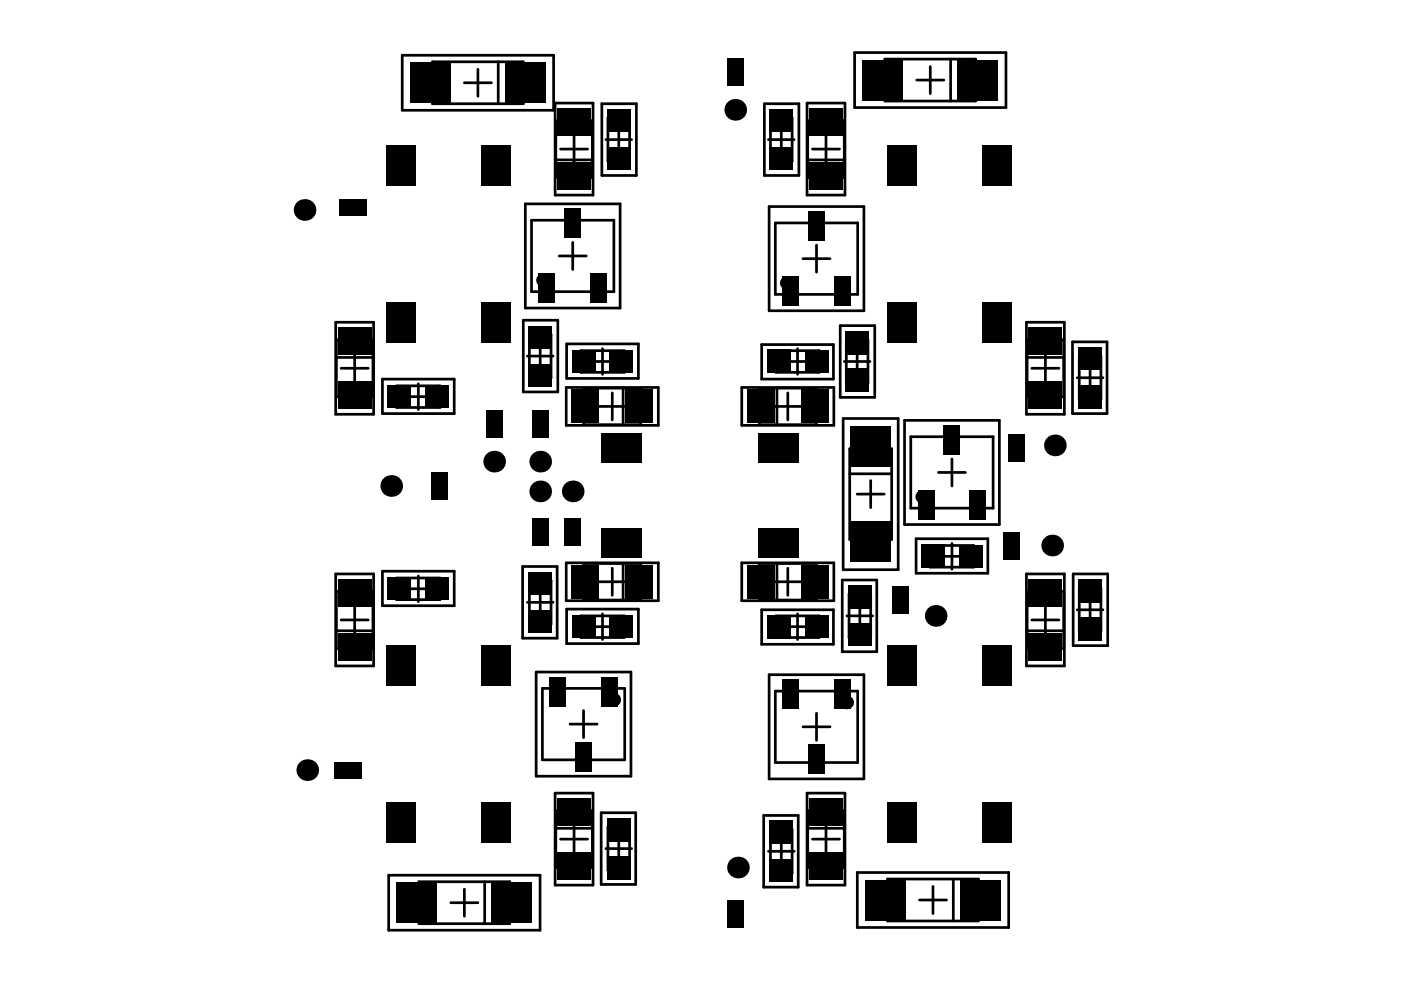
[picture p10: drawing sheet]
<svg xmlns="http://www.w3.org/2000/svg" width="297mm" height="210mm" viewBox="0 0 297 210" stroke-linecap="round" stroke-linejoin="round" font-family="sans-serif">
<g fill="none" stroke="#000" stroke-width=".57">
<path d="M85.3 11.7h32.1v11.7h-32.1zM91.7 13.1h19.2v8.9h-19.2zM98.5 17.5h5.7M101.3 14.7v5.7M105.6 13.1v8.9M181.2 11.1h32.1v11.7h-32.1zM187.6 12.5h19.3v8.9h-19.3zM194.4 17h5.7M197.2 14.1v5.7M201.5 12.5v8.9M117.7 21.9h8v19.5h-8zM117.8 25.6h7.8v12h-7.8z"/>
<path d="M117.8 33.9h7.8M118.8 31.6h5.8M121.7 28.7v5.8M127.6 22h7.3v15.2h-7.3zM128.5 29.6h5.4M128.9 25h4.6v9.2h-4.6zM131.2 26.9v5.4M162.1 22h7.3v15.2h-7.3zM162.9 29.6h5.5M163.4 25h4.5v9.2h-4.5zM165.7 26.9v5.4M171.1 21.9h8v19.5h-8z"/>
<path d="M171.3 25.6h7.7v12h-7.7zM171.3 33.9h7.7M172.3 31.6h5.7M175.1 28.7v5.8M111.4 43.2h20.1v22.1h-20.1zM112.7 46.7h17.5v15.1h-17.5zM118.6 54.3h5.7M121.4 51.4v5.7M163.1 43.8h20.1v22.1h-20.1zM164.4 47.3h17.4v15.1h-17.4zM170.2 54.8h5.8M173.1 52v5.7"/>
<path d="M71.2 68.3h8v19.5h-8zM71.3 72.1h7.8v12h-7.8zM71.3 75.8h7.8M72.3 78.1h5.8M75.2 75.2v5.7M110.9 67.9h7.4v15.2h-7.4zM111.8 75.5h5.5M112.2 70.9h4.6v9.2h-4.6zM114.5 72.8v5.4M120.1 72.9h15.3v7.3h-15.3zM123.2 74.4h9.1v4.5h-9.1zM125 76.6h5.5"/>
<path d="M127.7 73.9v5.5M161.5 73.1h15.2v7.3h-15.2zM164.5 74.4h9.2v4.5h-9.2zM166.4 76.6h5.4M169.1 73.9v5.5M178.1 69h7.4v15.2h-7.4zM179 76.6h5.5M179.4 72.1h4.6v9.1h-4.6zM181.7 73.9v5.5M217.6 68.3h8.1v19.5h-8.1zM217.8 72.1h7.7v12h-7.7zM217.8 75.8h7.7"/>
<path d="M218.8 78.1h5.7M221.6 75.2v5.7M227.4 72.5h7.3v15.2h-7.3zM228.8 75.5h4.6v9.2h-4.6zM231.1 77.4v5.4M81.1 80.4h15.2v7.3h-15.2zM84.1 81.8h9.2v4.6h-9.2zM86 84.1h5.4M88.7 81.4v5.4M120 82.2h19.6v8h-19.6zM123.8 82.3h12v7.7h-12zM126.9 86.2h5.8"/>
<path d="M129.8 83.3v5.7M132.1 82.3v7.7M157.3 82.2h19.5v8h-19.5zM161 82.3h12.1v7.7h-12.1zM164.2 86.2h5.7M164.7 82.3v7.7M167 83.3v5.7M178.8 88.7h11.6v32.1h-11.6zM180.2 95.1h8.9v19.3h-8.9zM191.8 89.1h20.1v22.1h-20.1zM193.1 92.6h17.5v15.1h-17.5zM201.8 97.3v5.7"/>
<path d="M228.4 80.1h5.5M120 119.3h19.6v8.1h-19.6zM123.8 119.5h12v7.7h-12zM132.1 119.5v7.7M157.3 119.3h19.5v8.1h-19.5zM161 119.5h12.1v7.7h-12.1zM164.7 119.5v7.7M180.2 100.5h8.9M181.7 104.8h5.8M184.6 101.9v5.7M194.2 114.2h15.2v7.3h-15.2zM197.2 115.7h9.2v4.6h-9.2z"/>
<path d="M199 100.2h5.7M199.1 118h5.5M201.8 115.2v5.5M71.2 121.7h8v19.5h-8zM71.3 125.4h7.8v12.1h-7.8zM71.3 133.7h7.8M72.3 131.4h5.8M75.2 128.6v5.7M81.1 121.1h15.2v7.3h-15.2zM84.1 122.5h9.2v4.6h-9.2zM86 124.8h5.4M88.7 122.1v5.5"/>
<path d="M110.8 120.1h7.3v15.2h-7.3zM111.8 127.7h5.5M112.2 123.1h4.6v9.2h-4.6zM114.5 125v5.4M120.1 129.1h15.3v7.4h-15.3zM123.2 130.6h9.1v4.6h-9.1zM125 132.9h5.5M126.9 123.4h5.8M127.7 130.1v5.5M129.8 120.5v5.7M161.5 129.3h15.2v7.3h-15.2zM164.2 123.4h5.7"/>
<path d="M164.5 130.6h9.2v4.6h-9.2zM166.4 132.9h5.4M167 120.5v5.7M169.1 130.1v5.5M178.6 123h7.3v15.2h-7.3zM179.6 130.6h5.4M180 126h4.6v9.2h-4.6zM182.3 127.9v5.4M217.6 121.7h8.1v19.5h-8.1zM217.8 125.4h7.7v12.1h-7.7zM217.8 133.7h7.7M218.8 131.4h5.7"/>
<path d="M221.6 128.6v5.7M227.5 121.7h7.4v15.2h-7.4zM228.4 129.3h5.5M228.8 124.7h4.6v9.2h-4.6zM231.1 126.6v5.4M113.7 142.5h20.1v22.1h-20.1zM115 146h17.5v15.1h-17.5zM120.9 153.5h5.7M123.7 150.7v5.7M163.1 143.1h20.1v22h-20.1zM164.4 146.5h17.4v15.2h-17.4zM170.2 154.1h5.8"/>
<path d="M173.1 151.2v5.8M117.7 168.2h8v19.5h-8zM117.8 171.9h7.8v12h-7.8zM117.8 175.6h7.8M118.8 177.9h5.8M121.7 175v5.8M127.5 172.3h7.3v15.2h-7.3zM128.5 179.9h5.4M128.9 175.3h4.6v9.2h-4.6zM131.2 177.2v5.4M161.9 172.9h7.3v15.2h-7.3zM163.4 175.9h4.5v9.2h-4.5z"/>
<path d="M165.7 177.8v5.4M171.1 168.2h8v19.5h-8zM171.3 171.9h7.7v12h-7.7zM171.3 175.6h7.7M172.3 177.9h5.7M175.1 175v5.8M82.4 185.6h32.1v11.6h-32.1zM88.8 187h19.3v8.8h-19.3zM95.6 191.4h5.7M98.5 188.5v5.8M102.8 187v8.8M162.9 180.5h5.5"/>
<path d="M181.8 185h32.1v11.7h-32.1zM188.2 186.4h19.2v8.9h-19.2zM194.9 190.8h5.8M197.8 188v5.7M202.1 186.4v8.9"/>
</g>
<g fill="#000">
<circle cx="155.9" cy="23.3" r="2.3"/>
<circle cx="64.6" cy="44.5" r="2.3"/>
<circle cx="115.1" cy="59.4" r="1.44"/>
<circle cx="166.8" cy="60" r="1.44"/>
<circle cx="104.8" cy="97.9" r="2.3"/>
<circle cx="114.5" cy="97.9" r="2.3"/>
<circle cx="223.7" cy="94.4" r="2.3"/>
<circle cx="82.9" cy="103" r="2.3"/>
<circle cx="114.5" cy="104.2" r="2.3"/>
<circle cx="121.4" cy="104.2" r="2.3"/>
<circle cx="195.5" cy="105.3" r="1.44"/>
<circle cx="223.1" cy="115.7" r="2.3"/>
<circle cx="198.4" cy="130.6" r="2.3"/>
<circle cx="130" cy="148.4" r="1.44"/>
<circle cx="179.4" cy="148.9" r="1.44"/>
<circle cx="65.1" cy="163.3" r="2.3"/>
<circle cx="156.5" cy="183.9" r="2.3"/>
</g>
<g fill="#000">
<path d="M87 13.2h8.6v8.7h-8.6z" fill-rule="evenodd"/>
<path d="M107.1 13.2h8.6v8.7h-8.6z" fill-rule="evenodd"/>
<path d="M154.2 12.4h3.4v5.7h-3.4z" fill-rule="evenodd"/>
<path d="M182.9 12.7h8.6v8.6h-8.6z" fill-rule="evenodd"/>
<path d="M203 12.7h8.6v8.6h-8.6z" fill-rule="evenodd"/>
<path d="M81.8 30.7h6.3v8.7h-6.3z" fill-rule="evenodd"/>
<path d="M101.9 30.7h6.3v8.7h-6.3z" fill-rule="evenodd"/>
<path d="M118.1 34.5h7.2v5.7h-7.2z" fill-rule="evenodd"/>
<path d="M118.1 23h7.2v5.7h-7.2z" fill-rule="evenodd"/>
<path d="M128.8 31.2h4.8v4.9h-4.8z" fill-rule="evenodd"/>
<path d="M128.8 23.1h4.8v4.9h-4.8z" fill-rule="evenodd"/>
<path d="M163.2 31.2h4.9v4.9h-4.9z" fill-rule="evenodd"/>
<path d="M163.2 23.1h4.9v4.9h-4.9z" fill-rule="evenodd"/>
<path d="M171.5 34.5h7.2v5.7h-7.2z" fill-rule="evenodd"/>
<path d="M171.5 23h7.2v5.7h-7.2z" fill-rule="evenodd"/>
<path d="M188 30.7h6.4v8.7h-6.4z" fill-rule="evenodd"/>
<path d="M208.1 30.7h6.4v8.7h-6.4z" fill-rule="evenodd"/>
<path d="M72 42.2h5.8v3.5h-5.8z" fill-rule="evenodd"/>
<path d="M119.7 44.2h3.5v6.3h-3.5z" fill-rule="evenodd"/>
<path d="M171.4 44.8h3.4v6.3h-3.4z" fill-rule="evenodd"/>
<path d="M71.6 69.5h7.2v5.7h-7.2z" fill-rule="evenodd"/>
<path d="M81.8 64h6.3v8.6h-6.3z" fill-rule="evenodd"/>
<path d="M101.9 64h6.3v8.6h-6.3z" fill-rule="evenodd"/>
<path d="M112.1 69h4.9v4.9h-4.9z" fill-rule="evenodd"/>
<path d="M114.2 58h3.5v6.3h-3.5z" fill-rule="evenodd"/>
<path d="M121.3 74.2h4.9v4.9h-4.9z" fill-rule="evenodd"/>
<path d="M125.2 58h3.4v6.3h-3.4z" fill-rule="evenodd"/>
<path d="M129.3 74.2h4.9v4.9h-4.9z" fill-rule="evenodd"/>
<path d="M162.6 74.2h4.9v4.9h-4.9z" fill-rule="evenodd"/>
<path d="M165.9 58.6h3.5v6.3h-3.5z" fill-rule="evenodd"/>
<path d="M170.7 74.2h4.9v4.9h-4.9z" fill-rule="evenodd"/>
<path d="M176.8 58.6h3.5v6.3h-3.5z" fill-rule="evenodd"/>
<path d="M179.3 70.2h4.9v4.9h-4.9z" fill-rule="evenodd"/>
<path d="M188 64h6.4v8.6h-6.4z" fill-rule="evenodd"/>
<path d="M208.1 64h6.4v8.6h-6.4z" fill-rule="evenodd"/>
<path d="M218.1 69.5h7.1v5.7h-7.1z" fill-rule="evenodd"/>
<path d="M228.7 73.6h4.9v4.9h-4.9z" fill-rule="evenodd"/>
<path d="M71.6 81h7.2v5.7h-7.2z" fill-rule="evenodd"/>
<path d="M82.2 81.7h4.9v4.8h-4.9z" fill-rule="evenodd"/>
<path d="M90.3 81.7h4.9v4.8h-4.9z" fill-rule="evenodd"/>
<path d="M103.1 87h3.4v5.7h-3.4z" fill-rule="evenodd"/>
<path d="M112.8 87h3.5v5.7h-3.5z" fill-rule="evenodd"/>
<path d="M112.1 77.1h4.9v4.9h-4.9z" fill-rule="evenodd"/>
<path d="M121.2 82.6h5.7v7.2h-5.7z" fill-rule="evenodd"/>
<path d="M127.5 91.9h8.6v6.3h-8.6z" fill-rule="evenodd"/>
<path d="M132.7 82.6h5.7v7.2h-5.7z" fill-rule="evenodd"/>
<path d="M160.8 91.9h8.6v6.3h-8.6z" fill-rule="evenodd"/>
<path d="M158.4 82.6h5.8v7.2h-5.8z" fill-rule="evenodd"/>
<path d="M169.9 82.6h5.7v7.2h-5.7z" fill-rule="evenodd"/>
<path d="M180.3 90.4h8.6v8.6h-8.6z" fill-rule="evenodd"/>
<path d="M179.3 78.2h4.9v4.9h-4.9z" fill-rule="evenodd"/>
<path d="M200.1 90.1h3.5v6.3h-3.5z" fill-rule="evenodd"/>
<path d="M213.9 92.1h3.4v5.8h-3.4z" fill-rule="evenodd"/>
<path d="M218.1 81h7.1v5.7h-7.1z" fill-rule="evenodd"/>
<path d="M228.7 81.7h4.9v4.8h-4.9z" fill-rule="evenodd"/>
<path d="M91.6 100.2h3.4v5.7h-3.4z" fill-rule="evenodd"/>
<path d="M112.8 109.9h3.5v5.8h-3.5z" fill-rule="evenodd"/>
<path d="M119.7 109.9h3.5v5.8h-3.5z" fill-rule="evenodd"/>
<path d="M127.5 111.9h8.6v6.3h-8.6z" fill-rule="evenodd"/>
<path d="M160.8 111.9h8.6v6.3h-8.6z" fill-rule="evenodd"/>
<path d="M158.4 119.8h5.8v7.1h-5.8z" fill-rule="evenodd"/>
<path d="M169.9 119.8h5.7v7.1h-5.7z" fill-rule="evenodd"/>
<path d="M180.3 110.5h8.6v8.6h-8.6z" fill-rule="evenodd"/>
<path d="M194.7 103.9h3.4v6.3h-3.4z" fill-rule="evenodd"/>
<path d="M195.4 115.5h4.9v4.9h-4.9z" fill-rule="evenodd"/>
<path d="M203.4 115.5h4.9v4.9h-4.9z" fill-rule="evenodd"/>
<path d="M205.6 103.9h3.4v6.3h-3.4z" fill-rule="evenodd"/>
<path d="M212.7 112.8h3.5v5.7h-3.5z" fill-rule="evenodd"/>
<path d="M71.6 134.3h7.2v5.7h-7.2z" fill-rule="evenodd"/>
<path d="M71.6 122.8h7.2v5.8h-7.2z" fill-rule="evenodd"/>
<path d="M82.2 122.4h4.9v4.9h-4.9z" fill-rule="evenodd"/>
<path d="M81.8 136.9h6.3v8.6h-6.3z" fill-rule="evenodd"/>
<path d="M90.3 122.4h4.9v4.9h-4.9z" fill-rule="evenodd"/>
<path d="M101.9 136.9h6.3v8.6h-6.3z" fill-rule="evenodd"/>
<path d="M112.1 129.3h4.9v4.9h-4.9z" fill-rule="evenodd"/>
<path d="M112.1 121.3h4.9v4.8h-4.9z" fill-rule="evenodd"/>
<path d="M121.2 119.8h5.7v7.1h-5.7z" fill-rule="evenodd"/>
<path d="M121.3 130.4h4.9v4.9h-4.9z" fill-rule="evenodd"/>
<path d="M132.7 119.8h5.7v7.1h-5.7z" fill-rule="evenodd"/>
<path d="M129.3 130.4h4.9v4.9h-4.9z" fill-rule="evenodd"/>
<path d="M162.6 130.4h4.9v4.9h-4.9z" fill-rule="evenodd"/>
<path d="M170.7 130.4h4.9v4.9h-4.9z" fill-rule="evenodd"/>
<path d="M179.9 124.1h4.8v4.9h-4.8z" fill-rule="evenodd"/>
<path d="M179.9 132.2h4.8v4.8h-4.8z" fill-rule="evenodd"/>
<path d="M189.2 124.3h3.4v5.7h-3.4z" fill-rule="evenodd"/>
<path d="M188 136.9h6.4v8.6h-6.4z" fill-rule="evenodd"/>
<path d="M208.1 136.9h6.4v8.6h-6.4z" fill-rule="evenodd"/>
<path d="M218.1 134.3h7.1v5.7h-7.1z" fill-rule="evenodd"/>
<path d="M218.1 122.8h7.1v5.8h-7.1z" fill-rule="evenodd"/>
<path d="M228.7 130.9h4.9v4.8h-4.9z" fill-rule="evenodd"/>
<path d="M228.7 122.8h4.9v4.9h-4.9z" fill-rule="evenodd"/>
<path d="M116.5 143.5h3.5v6.3h-3.5z" fill-rule="evenodd"/>
<path d="M122 157.3h3.4v6.3h-3.4z" fill-rule="evenodd"/>
<path d="M127.5 143.5h3.4v6.3h-3.4z" fill-rule="evenodd"/>
<path d="M165.9 144.1h3.5v6.3h-3.5z" fill-rule="evenodd"/>
<path d="M171.4 157.8h3.4v6.3h-3.4z" fill-rule="evenodd"/>
<path d="M176.8 144.1h3.5v6.3h-3.5z" fill-rule="evenodd"/>
<path d="M70.9 161.6h5.7v3.4h-5.7z" fill-rule="evenodd"/>
<path d="M81.8 170.2h6.3v8.6h-6.3z" fill-rule="evenodd"/>
<path d="M101.9 170.2h6.3v8.6h-6.3z" fill-rule="evenodd"/>
<path d="M118.1 169.3h7.2v5.7h-7.2z" fill-rule="evenodd"/>
<path d="M128.8 173.5h4.8v4.8h-4.8z" fill-rule="evenodd"/>
<path d="M163.2 174h4.9v4.9h-4.9z" fill-rule="evenodd"/>
<path d="M171.5 169.3h7.2v5.7h-7.2z" fill-rule="evenodd"/>
<path d="M188 170.2h6.4v8.6h-6.4z" fill-rule="evenodd"/>
<path d="M208.1 170.2h6.4v8.6h-6.4z" fill-rule="evenodd"/>
<path d="M84.1 187.1h8.6v8.6h-8.6z" fill-rule="evenodd"/>
<path d="M104.2 187.1h8.6v8.6h-8.6z" fill-rule="evenodd"/>
<path d="M118.1 180.8h7.2v5.7h-7.2z" fill-rule="evenodd"/>
<path d="M128.8 181.5h4.8v4.9h-4.8z" fill-rule="evenodd"/>
<path d="M154.2 190.8h3.4v5.8h-3.4z" fill-rule="evenodd"/>
<path d="M163.2 182.1h4.9v4.9h-4.9z" fill-rule="evenodd"/>
<path d="M171.5 180.8h7.2v5.7h-7.2z" fill-rule="evenodd"/>
<path d="M183.5 186.5h8.6v8.6h-8.6z" fill-rule="evenodd"/>
<path d="M203.6 186.5h8.6v8.6h-8.6z" fill-rule="evenodd"/>
</g>
</svg>
